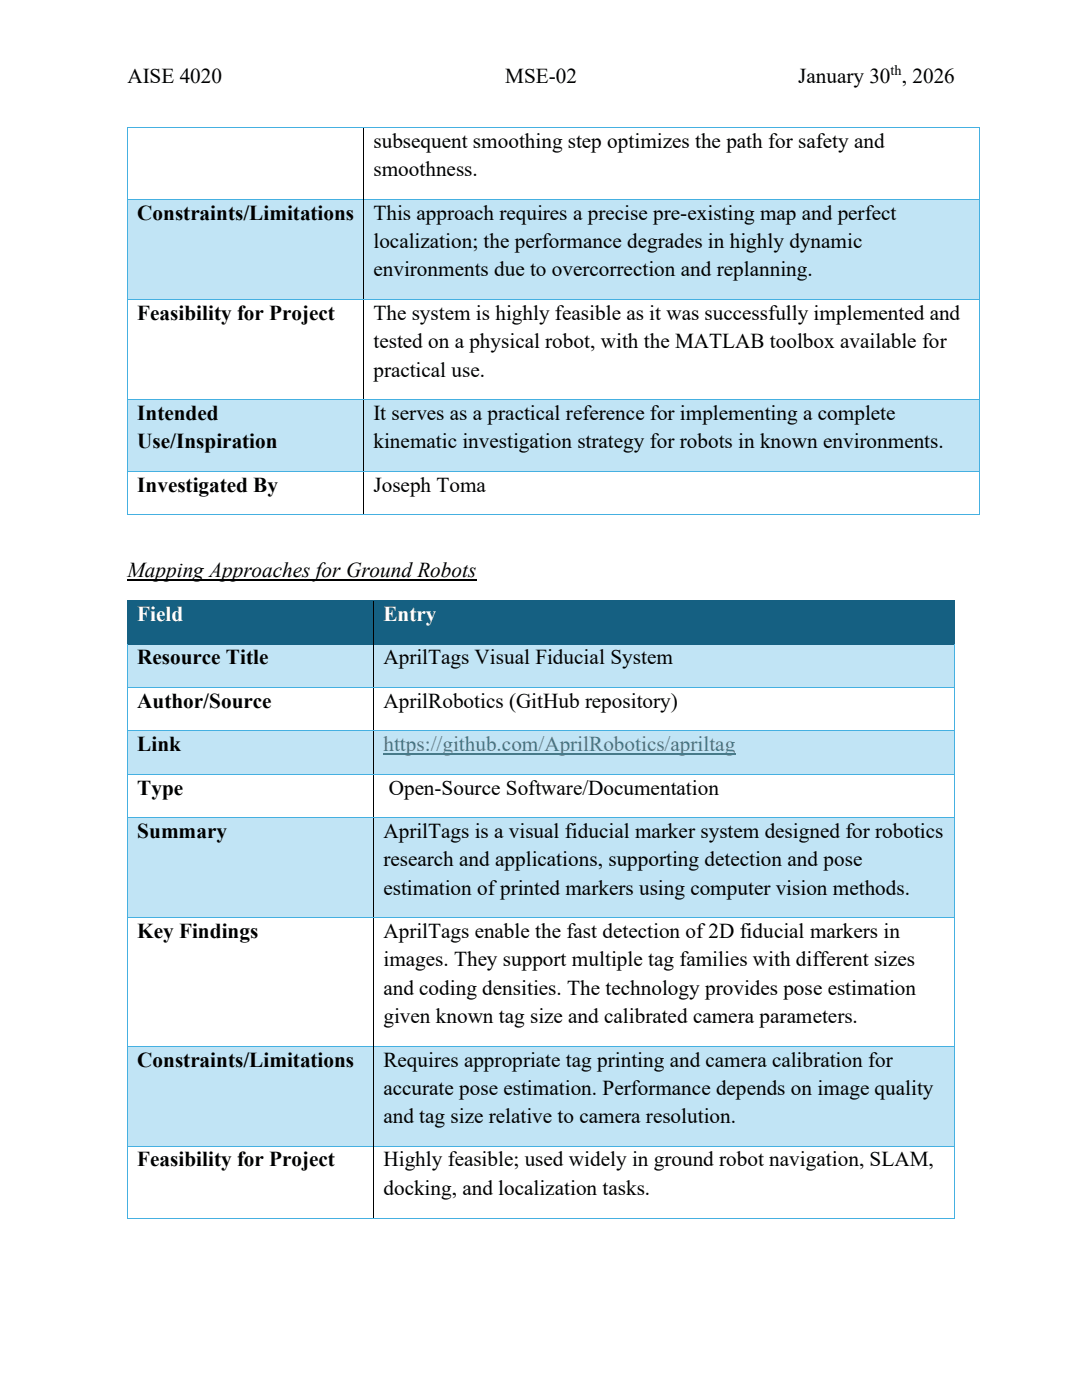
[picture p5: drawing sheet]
<svg xmlns="http://www.w3.org/2000/svg" width="216mm" height="279mm" viewBox="0 0 216 279" stroke-linecap="round" stroke-linejoin="round" font-family="sans-serif">
<defs><g id="words">
<g font-size="4.2">
<text x="25.4" y="16.6">AISE 4020</text>
<text x="100.8" y="16.6">MSE-02</text>
<text x="159.3" y="16.6">January 30 , 2026</text>
<text x="74.5" y="29.5">subsequent smoothing step optimizes the path for safety and</text>
<text x="74.5" y="35.2">smoothness.</text>
<text x="27.4" y="43.8">Constraints/Limitations</text>
<text x="74.5" y="43.8">This approach requires a precise pre-existing map and perfect</text>
<text x="74.5" y="49.5">localization; the performance degrades in highly dynamic</text>
<text x="74.5" y="55.2">environments due to overcorrection and replanning.</text>
<text x="27.4" y="63.8">Feasibility for Project</text>
<text x="74.5" y="63.8">The system is highly feasible as it was successfully implemented and</text>
<text x="74.5" y="69.5">tested on a physical robot, with the MATLAB toolbox available for</text>
<text x="74.5" y="75.1">practical use.</text>
<text x="27.4" y="83.8">Intended</text>
<text x="74.5" y="83.8">It serves as a practical reference for implementing a complete</text>
<text x="27.4" y="89.5">Use/Inspiration</text>
<text x="74.5" y="89.5">kinematic investigation strategy for robots in known environments.</text>
<text x="27.4" y="98.1">Investigated By</text>
<text x="74.5" y="98.1">Joseph Toma</text>
<text x="25.4" y="115.2">Mapping Approaches for Ground Robots</text>
<text x="27.4" y="132.6">Resource Title</text>
<text x="76.5" y="132.6">AprilTags Visual Fiducial System</text>
<text x="27.4" y="141.2">Author/Source</text>
<text x="76.5" y="141.2">AprilRobotics (GitHub repository)</text>
<text x="27.4" y="149.9">Link</text>
<text x="27.4" y="158.6">Type</text>
<text x="77.6" y="158.6">Open-Source Software/Documentation</text>
<text x="27.4" y="167.2">Summary</text>
<text x="76.5" y="167.2">AprilTags is a visual fiducial marker system designed for robotics</text>
<text x="76.5" y="172.9">research and applications, supporting detection and pose</text>
<text x="76.5" y="178.5">estimation of printed markers using computer vision methods.</text>
<text x="27.4" y="187.2">Key Findings</text>
<text x="76.5" y="187.2">AprilTags enable the fast detection of 2D fiducial markers in</text>
<text x="76.5" y="192.9">images. They support multiple tag families with different sizes</text>
<text x="76.5" y="198.5">and coding densities. The technology provides pose estimation</text>
<text x="76.5" y="204.2">given known tag size and calibrated camera parameters.</text>
<text x="27.4" y="212.8">Constraints/Limitations</text>
<text x="76.5" y="212.8">Requires appropriate tag printing and camera calibration for</text>
<text x="76.5" y="218.5">accurate pose estimation. Performance depends on image quality</text>
<text x="76.5" y="224.1">and tag size relative to camera resolution.</text>
<text x="27.4" y="232.8">Feasibility for Project</text>
<text x="76.5" y="232.8">Highly feasible; used widely in ground robot navigation, SLAM,</text>
<text x="76.5" y="238.5">docking, and localization tasks.</text>
</g>
<g font-size="4.2" fill="#fff">
<text x="27.4" y="123.9">Field</text>
<text x="76.5" y="123.9">Entry</text>
</g>
<text font-size="4.2" fill="#467886" x="76.5" y="149.9">https://github.com/AprilRobotics/apriltag</text>
<text font-size="2.8" x="177.7" y="15">th</text>
</g></defs>
<g fill="#45b0e1">
<path d="M25.4 25.4h.2v.2h-.2z" fill-rule="evenodd"/>
<path d="M25.4 25.4h.2v.2h-.2z" fill-rule="evenodd"/>
</g>
<path d="M25.6 25.5h46.9" fill="none" stroke="#45b0e1" stroke-width=".2"/>
<path d="M72.5 25.4h.2v.2h-.2z" fill-rule="evenodd" fill="#45b0e1"/>
<path d="M72.7 25.5h122.7" fill="none" stroke="#45b0e1" stroke-width=".2"/>
<g fill="#45b0e1">
<path d="M195.4 25.4h.1v.2h-.1z" fill-rule="evenodd"/>
<path d="M195.4 25.4h.1v.2h-.1z" fill-rule="evenodd"/>
</g>
<path d="M25.5 25.6v14.1M195.5 25.6v14.1" fill="none" stroke="#45b0e1" stroke-width=".2"/>
<path d="M72.6 25.6v14.1" fill="none" stroke="#000" stroke-width=".2"/>
<g fill="#c1e4f5">
<path d="M25.6 39.9h46.9v19.8h-46.9z" fill-rule="evenodd"/>
<path d="M27.4 39.9h43.3v8.5h-43.3z" fill-rule="evenodd"/>
<path d="M72.7 39.9h122.7v19.8h-122.7z" fill-rule="evenodd"/>
<path d="M74.5 39.9h119v5.7h-119z" fill-rule="evenodd"/>
<path d="M74.5 45.6h119v5.6h-119z" fill-rule="evenodd"/>
<path d="M74.5 51.2h119v8.5h-119z" fill-rule="evenodd"/>
</g>
<path d="M25.4 39.7h.2v.2h-.2z" fill-rule="evenodd" fill="#45b0e1"/>
<path d="M25.6 39.8h46.9" fill="none" stroke="#45b0e1" stroke-width=".2"/>
<path d="M72.5 39.7h.2v.2h-.2z" fill-rule="evenodd" fill="#45b0e1"/>
<path d="M72.7 39.8h122.7" fill="none" stroke="#45b0e1" stroke-width=".2"/>
<path d="M195.4 39.7h.1v.2h-.1z" fill-rule="evenodd" fill="#45b0e1"/>
<path d="M25.5 39.9v19.8M195.5 39.9v19.8" fill="none" stroke="#45b0e1" stroke-width=".2"/>
<path d="M72.6 39.9v19.8" fill="none" stroke="#000" stroke-width=".2"/>
<path d="M25.4 59.7h.2v.2h-.2z" fill-rule="evenodd" fill="#45b0e1"/>
<path d="M25.6 59.8h46.9" fill="none" stroke="#45b0e1" stroke-width=".2"/>
<path d="M72.5 59.7h.2v.2h-.2z" fill-rule="evenodd" fill="#45b0e1"/>
<path d="M72.7 59.8h122.7" fill="none" stroke="#45b0e1" stroke-width=".2"/>
<path d="M195.4 59.7h.1v.2h-.1z" fill-rule="evenodd" fill="#45b0e1"/>
<path d="M25.5 59.9v19.8M195.5 59.9v19.8" fill="none" stroke="#45b0e1" stroke-width=".2"/>
<path d="M72.6 59.9v19.8" fill="none" stroke="#000" stroke-width=".2"/>
<g fill="#c1e4f5">
<path d="M25.6 79.8h46.9v14.2h-46.9z" fill-rule="evenodd"/>
<path d="M27.4 79.8h43.3v5.7h-43.3z" fill-rule="evenodd"/>
<path d="M27.4 85.5h43.3v8.5h-43.3z" fill-rule="evenodd"/>
<path d="M72.7 79.8h122.7v14.2h-122.7z" fill-rule="evenodd"/>
<path d="M74.5 79.8h119v5.7h-119z" fill-rule="evenodd"/>
<path d="M74.5 85.5h119v8.5h-119z" fill-rule="evenodd"/>
</g>
<path d="M25.4 79.7h.2v.1h-.2z" fill-rule="evenodd" fill="#45b0e1"/>
<path d="M25.6 79.8h46.9" fill="none" stroke="#45b0e1" stroke-width=".2"/>
<path d="M72.5 79.7h.2v.1h-.2z" fill-rule="evenodd" fill="#45b0e1"/>
<path d="M72.7 79.8h122.7" fill="none" stroke="#45b0e1" stroke-width=".2"/>
<path d="M195.4 79.7h.1v.1h-.1z" fill-rule="evenodd" fill="#45b0e1"/>
<path d="M25.5 79.8v14.2M195.5 79.8v14.2" fill="none" stroke="#45b0e1" stroke-width=".2"/>
<path d="M72.6 79.8v14.2" fill="none" stroke="#000" stroke-width=".2"/>
<path d="M25.4 94h.2v.2h-.2z" fill-rule="evenodd" fill="#45b0e1"/>
<path d="M25.6 94.1h46.9" fill="none" stroke="#45b0e1" stroke-width=".2"/>
<path d="M72.5 94h.2v.2h-.2z" fill-rule="evenodd" fill="#45b0e1"/>
<path d="M72.7 94.1h122.7" fill="none" stroke="#45b0e1" stroke-width=".2"/>
<path d="M195.4 94h.1v.2h-.1z" fill-rule="evenodd" fill="#45b0e1"/>
<path d="M25.5 94.2v8.5" fill="none" stroke="#45b0e1" stroke-width=".2"/>
<g fill="#45b0e1">
<path d="M25.4 102.7h.2v.1h-.2z" fill-rule="evenodd"/>
<path d="M25.4 102.7h.2v.1h-.2z" fill-rule="evenodd"/>
</g>
<path d="M25.6 102.8h46.9" fill="none" stroke="#45b0e1" stroke-width=".2"/>
<path d="M72.6 94.2v8.5" fill="none" stroke="#000" stroke-width=".2"/>
<path d="M72.5 102.7h.2v.1h-.2z" fill-rule="evenodd" fill="#45b0e1"/>
<path d="M195.5 94.2v8.5M72.7 102.8h122.7" fill="none" stroke="#45b0e1" stroke-width=".2"/>
<g fill="#45b0e1">
<path d="M195.4 102.7h.1v.1h-.1z" fill-rule="evenodd"/>
<path d="M195.4 102.7h.1v.1h-.1z" fill-rule="evenodd"/>
</g>
<path d="M25.4 115.8h69.7" fill="none" stroke="#000" stroke-width=".21"/>
<g fill="#156082">
<path d="M25.6 120h48.9v8.5h-48.9z" fill-rule="evenodd"/>
<path d="M27.4 120h45.3v8.5h-45.3z" fill-rule="evenodd"/>
<path d="M74.7 120h115.7v8.5h-115.7z" fill-rule="evenodd"/>
<path d="M76.5 120h112v8.5h-112z" fill-rule="evenodd"/>
<path d="M25.4 119.8h.2v.1h-.2z" fill-rule="evenodd"/>
<path d="M25.4 119.8h.2v.1h-.2z" fill-rule="evenodd"/>
</g>
<path d="M25.6 119.9h48.9" fill="none" stroke="#156082" stroke-width=".2"/>
<path d="M74.5 119.8h.2v.1h-.2z" fill-rule="evenodd" fill="#156082"/>
<path d="M74.7 119.9h115.7" fill="none" stroke="#156082" stroke-width=".2"/>
<g fill="#156082">
<path d="M190.4 119.8h.1v.1h-.1z" fill-rule="evenodd"/>
<path d="M190.4 119.8h.1v.1h-.1z" fill-rule="evenodd"/>
</g>
<path d="M25.5 119.9v8.6M190.5 119.9v8.6" fill="none" stroke="#156082" stroke-width=".2"/>
<path d="M74.6 119.9v8.6" fill="none" stroke="#000" stroke-width=".2"/>
<g fill="#c1e4f5">
<path d="M25.6 128.6h48.9v8.5h-48.9z" fill-rule="evenodd"/>
<path d="M27.4 128.6h45.3v8.5h-45.3z" fill-rule="evenodd"/>
<path d="M74.7 128.6h115.7v8.5h-115.7z" fill-rule="evenodd"/>
<path d="M76.5 128.6h112v8.5h-112z" fill-rule="evenodd"/>
</g>
<path d="M25.4 128.5h.2v.1h-.2z" fill-rule="evenodd" fill="#156082"/>
<path d="M25.6 128.5h48.9" fill="none" stroke="#156082" stroke-width=".2"/>
<path d="M74.5 128.5h.2v.1h-.2z" fill-rule="evenodd" fill="#156082"/>
<path d="M74.7 128.5h115.7" fill="none" stroke="#156082" stroke-width=".2"/>
<path d="M190.4 128.5h.1v.1h-.1z" fill-rule="evenodd" fill="#156082"/>
<path d="M25.5 128.6v8.5M190.5 128.6v8.5" fill="none" stroke="#45b0e1" stroke-width=".2"/>
<path d="M74.6 128.6v8.5" fill="none" stroke="#000" stroke-width=".2"/>
<path d="M25.4 137.1h.2v.2h-.2z" fill-rule="evenodd" fill="#45b0e1"/>
<path d="M25.6 137.2h48.9" fill="none" stroke="#45b0e1" stroke-width=".2"/>
<path d="M74.5 137.1h.2v.2h-.2z" fill-rule="evenodd" fill="#45b0e1"/>
<path d="M74.7 137.2h115.7" fill="none" stroke="#45b0e1" stroke-width=".2"/>
<path d="M190.4 137.1h.1v.2h-.1z" fill-rule="evenodd" fill="#45b0e1"/>
<path d="M25.5 137.3v8.5M190.5 137.3v8.5" fill="none" stroke="#45b0e1" stroke-width=".2"/>
<path d="M74.6 137.3v8.5" fill="none" stroke="#000" stroke-width=".2"/>
<g fill="#c1e4f5">
<path d="M25.6 145.9h48.9v8.6h-48.9z" fill-rule="evenodd"/>
<path d="M27.4 145.9h45.3v8.6h-45.3z" fill-rule="evenodd"/>
<path d="M74.7 145.9h115.7v8.6h-115.7z" fill-rule="evenodd"/>
<path d="M76.5 145.9h112v8.6h-112z" fill-rule="evenodd"/>
</g>
<path d="M76.5 150.5h70.3" fill="none" stroke="#467886" stroke-width=".21"/>
<path d="M25.4 145.8h.2v.1h-.2z" fill-rule="evenodd" fill="#45b0e1"/>
<path d="M25.6 145.9h48.9" fill="none" stroke="#45b0e1" stroke-width=".2"/>
<path d="M74.5 145.8h.2v.1h-.2z" fill-rule="evenodd" fill="#45b0e1"/>
<path d="M74.7 145.9h115.7" fill="none" stroke="#45b0e1" stroke-width=".2"/>
<path d="M190.4 145.8h.1v.1h-.1z" fill-rule="evenodd" fill="#45b0e1"/>
<path d="M25.5 145.9v8.6M190.5 145.9v8.6" fill="none" stroke="#45b0e1" stroke-width=".2"/>
<path d="M74.6 145.9v8.6" fill="none" stroke="#000" stroke-width=".2"/>
<path d="M25.4 154.5h.2v.1h-.2z" fill-rule="evenodd" fill="#45b0e1"/>
<path d="M25.6 154.5h48.9" fill="none" stroke="#45b0e1" stroke-width=".2"/>
<path d="M74.5 154.5h.2v.1h-.2z" fill-rule="evenodd" fill="#45b0e1"/>
<path d="M74.7 154.5h115.7" fill="none" stroke="#45b0e1" stroke-width=".2"/>
<path d="M190.4 154.5h.1v.1h-.1z" fill-rule="evenodd" fill="#45b0e1"/>
<path d="M25.5 154.6v8.5M190.5 154.6v8.5" fill="none" stroke="#45b0e1" stroke-width=".2"/>
<path d="M74.6 154.6v8.5" fill="none" stroke="#000" stroke-width=".2"/>
<g fill="#c1e4f5">
<path d="M25.6 163.3h48.9v19.8h-48.9z" fill-rule="evenodd"/>
<path d="M27.4 163.3h45.3v8.5h-45.3z" fill-rule="evenodd"/>
<path d="M74.7 163.3h115.7v19.8h-115.7z" fill-rule="evenodd"/>
<path d="M76.5 163.3h112v5.6h-112z" fill-rule="evenodd"/>
<path d="M76.5 168.9h112v5.7h-112z" fill-rule="evenodd"/>
<path d="M76.5 174.6h112v8.5h-112z" fill-rule="evenodd"/>
</g>
<path d="M25.4 163.1h.2v.2h-.2z" fill-rule="evenodd" fill="#45b0e1"/>
<path d="M25.6 163.2h48.9" fill="none" stroke="#45b0e1" stroke-width=".2"/>
<path d="M74.5 163.1h.2v.2h-.2z" fill-rule="evenodd" fill="#45b0e1"/>
<path d="M74.7 163.2h115.7" fill="none" stroke="#45b0e1" stroke-width=".2"/>
<path d="M190.4 163.1h.1v.2h-.1z" fill-rule="evenodd" fill="#45b0e1"/>
<path d="M25.5 163.3v19.8M190.5 163.3v19.8" fill="none" stroke="#45b0e1" stroke-width=".2"/>
<path d="M74.6 163.3v19.8" fill="none" stroke="#000" stroke-width=".2"/>
<path d="M25.4 183.1h.2v.1h-.2z" fill-rule="evenodd" fill="#45b0e1"/>
<path d="M25.6 183.2h48.9" fill="none" stroke="#45b0e1" stroke-width=".2"/>
<path d="M74.5 183.1h.2v.1h-.2z" fill-rule="evenodd" fill="#45b0e1"/>
<path d="M74.7 183.2h115.7" fill="none" stroke="#45b0e1" stroke-width=".2"/>
<path d="M190.4 183.1h.1v.1h-.1z" fill-rule="evenodd" fill="#45b0e1"/>
<path d="M25.5 183.2v25.5M190.5 183.2v25.5" fill="none" stroke="#45b0e1" stroke-width=".2"/>
<path d="M74.6 183.2v25.5" fill="none" stroke="#000" stroke-width=".2"/>
<g fill="#c1e4f5">
<path d="M25.6 208.9h48.9v19.8h-48.9z" fill-rule="evenodd"/>
<path d="M27.4 208.9h45.3v8.5h-45.3z" fill-rule="evenodd"/>
<path d="M74.7 208.9h115.7v19.8h-115.7z" fill-rule="evenodd"/>
<path d="M76.5 208.9h112v5.6h-112z" fill-rule="evenodd"/>
<path d="M76.5 214.5h112v5.7h-112z" fill-rule="evenodd"/>
<path d="M76.5 220.2h112v8.5h-112z" fill-rule="evenodd"/>
</g>
<path d="M25.4 208.7h.2v.2h-.2z" fill-rule="evenodd" fill="#45b0e1"/>
<path d="M25.6 208.8h48.9" fill="none" stroke="#45b0e1" stroke-width=".2"/>
<path d="M74.5 208.7h.2v.2h-.2z" fill-rule="evenodd" fill="#45b0e1"/>
<path d="M74.7 208.8h115.7" fill="none" stroke="#45b0e1" stroke-width=".2"/>
<path d="M190.4 208.7h.1v.2h-.1z" fill-rule="evenodd" fill="#45b0e1"/>
<path d="M25.5 208.9v19.8M190.5 208.9v19.8" fill="none" stroke="#45b0e1" stroke-width=".2"/>
<path d="M74.6 208.9v19.8" fill="none" stroke="#000" stroke-width=".2"/>
<path d="M25.4 228.7h.2v.1h-.2z" fill-rule="evenodd" fill="#45b0e1"/>
<path d="M25.6 228.8h48.9" fill="none" stroke="#45b0e1" stroke-width=".2"/>
<path d="M74.5 228.7h.2v.1h-.2z" fill-rule="evenodd" fill="#45b0e1"/>
<path d="M74.7 228.8h115.7" fill="none" stroke="#45b0e1" stroke-width=".2"/>
<path d="M190.4 228.7h.1v.1h-.1z" fill-rule="evenodd" fill="#45b0e1"/>
<path d="M25.5 228.8v14.2" fill="none" stroke="#45b0e1" stroke-width=".2"/>
<g fill="#45b0e1">
<path d="M25.4 243h.2v.2h-.2z" fill-rule="evenodd"/>
<path d="M25.4 243h.2v.2h-.2z" fill-rule="evenodd"/>
</g>
<path d="M25.6 243.1h48.9" fill="none" stroke="#45b0e1" stroke-width=".2"/>
<path d="M74.6 228.8v14.2" fill="none" stroke="#000" stroke-width=".2"/>
<path d="M74.5 243h.2v.2h-.2z" fill-rule="evenodd" fill="#45b0e1"/>
<path d="M190.5 228.8v14.2M74.7 243.1h115.7" fill="none" stroke="#45b0e1" stroke-width=".2"/>
<g fill="#45b0e1">
<path d="M190.4 243h.1v.2h-.1z" fill-rule="evenodd"/>
<path d="M190.4 243h.1v.2h-.1z" fill-rule="evenodd"/>
</g>
<use href="#words"/>
</svg>
